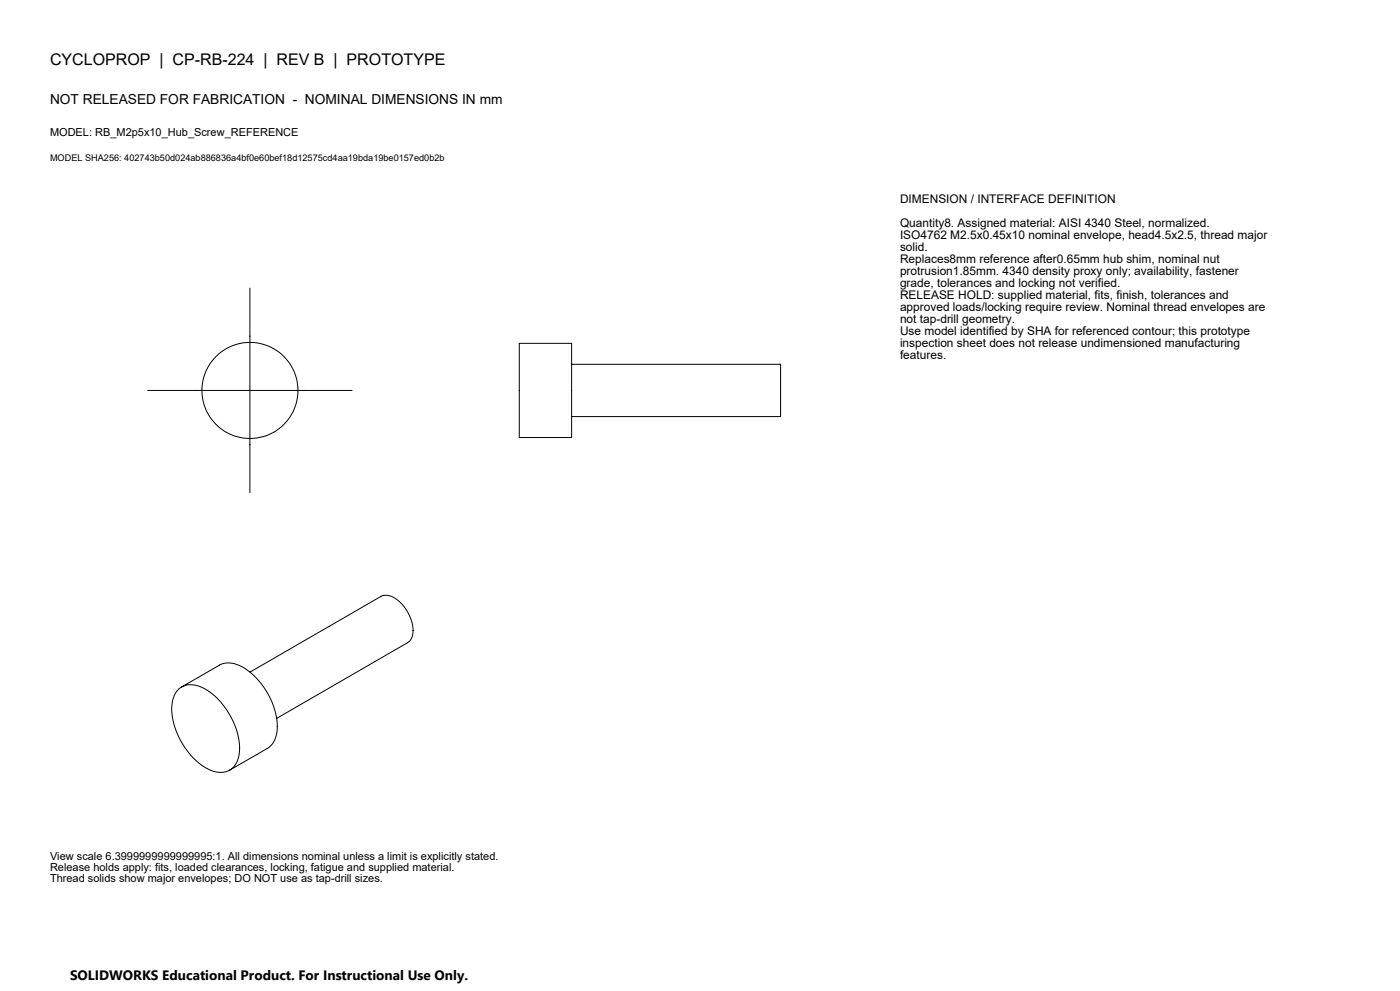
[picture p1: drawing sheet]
<svg xmlns="http://www.w3.org/2000/svg" width="420mm" height="297mm" viewBox="0 0 420 297" stroke-linecap="round" stroke-linejoin="round" font-family="sans-serif">
<defs><g id="words">
<text font-size="4.8" x="15" y="19.4">CYCLOPROP | CP-RB-224 | REV B | PROTOTYPE</text>
<g font-size="4.1">
<text x="15" y="31.1">NOT RELEASED FOR FABRICATION - NOMINAL DIMENSIONS IN mm</text>
<text x="21" y="293.7">SOLIDWORKS Educational Product. For Instructional Use Only.</text>
</g>
<g font-size="3.6">
<text x="270" y="60.8">DIMENSION / INTERFACE DEFINITION</text>
<text x="270" y="68">Quantity8. Assigned material: AISI 4340 Steel, normalized.</text>
<text x="270" y="71.6">ISO4762 M2.5x0.45x10 nominal envelope, head4.5x2.5, thread major</text>
<text x="270" y="75.2">solid.</text>
<text x="270" y="78.8">Replaces8mm reference after0.65mm hub shim, nominal nut</text>
<text x="270" y="82.4">protrusion1.85mm. 4340 density proxy only; availability, fastener</text>
<text x="270" y="86">grade, tolerances and locking not verified.</text>
<text x="270" y="89.6">RELEASE HOLD: supplied material, fits, finish, tolerances and</text>
<text x="270" y="93.2">approved loads/locking require review. Nominal thread envelopes are</text>
<text x="270" y="96.8">not tap-drill geometry.</text>
<text x="270" y="100.4">Use model identified by SHA for referenced contour; this prototype</text>
<text x="270" y="104">inspection sheet does not release undimensioned manufacturing</text>
<text x="270" y="107.6">features.</text>
</g>
<g font-size="3.3">
<text x="15" y="40.7">MODEL: RB_M2p5x10_Hub_Screw_REFERENCE</text>
<text x="15" y="257.7">View scale 6.3999999999999995:1. All dimensions nominal unless a limit is explicitly stated.</text>
<text x="15" y="261.1">Release holds apply: fits, loaded clearances, locking, fatigue and supplied material.</text>
<text x="15" y="264.5">Thread solids show major envelopes; DO NOT use as tap-drill sizes.</text>
</g>
<text font-size="2.7" x="15" y="48.4">MODEL SHA256: 402743b50d024ab886836a4bf0e60bef18d12575cd4aa19bda19be0157ed0b2b</text>
</g></defs>
<g fill="none" stroke="#000" stroke-width=".3">
<path d="M75 86.4v61.3M44.3 117h61.3M155.8 102.9h15.7v28.2h-15.7zM171.5 109.2h62.7v15.6h-62.7M53.6 206.5a6.7 6.7 0 0 1 8.1 .1 22 22 0 0 1 10.1 19.1 5.8 5.8 0 0 1-8.8 5.1 21.7 21.7 0 0 1-11.4-19.8 7 7 0 0 1 2-4.5zM54.5 205.9l11.3-6.5a7.9 7.9 0 0 1 8.5 1.5 22 22 0 0 1 8.8 18.3 6.8 6.8 0 0 1-2.9 5.1l-11.3 6.5M75 201.4l39.3-22.7a4.9 4.9 0 0 1 5.3 1.4 11.7 11.7 0 0 1 4.1 10.5l-.5 1.2-.9 .8-39.3 22.7"/>
<circle cx="75" cy="117" r="14.4"/>
</g>
<use href="#words"/>
</svg>
